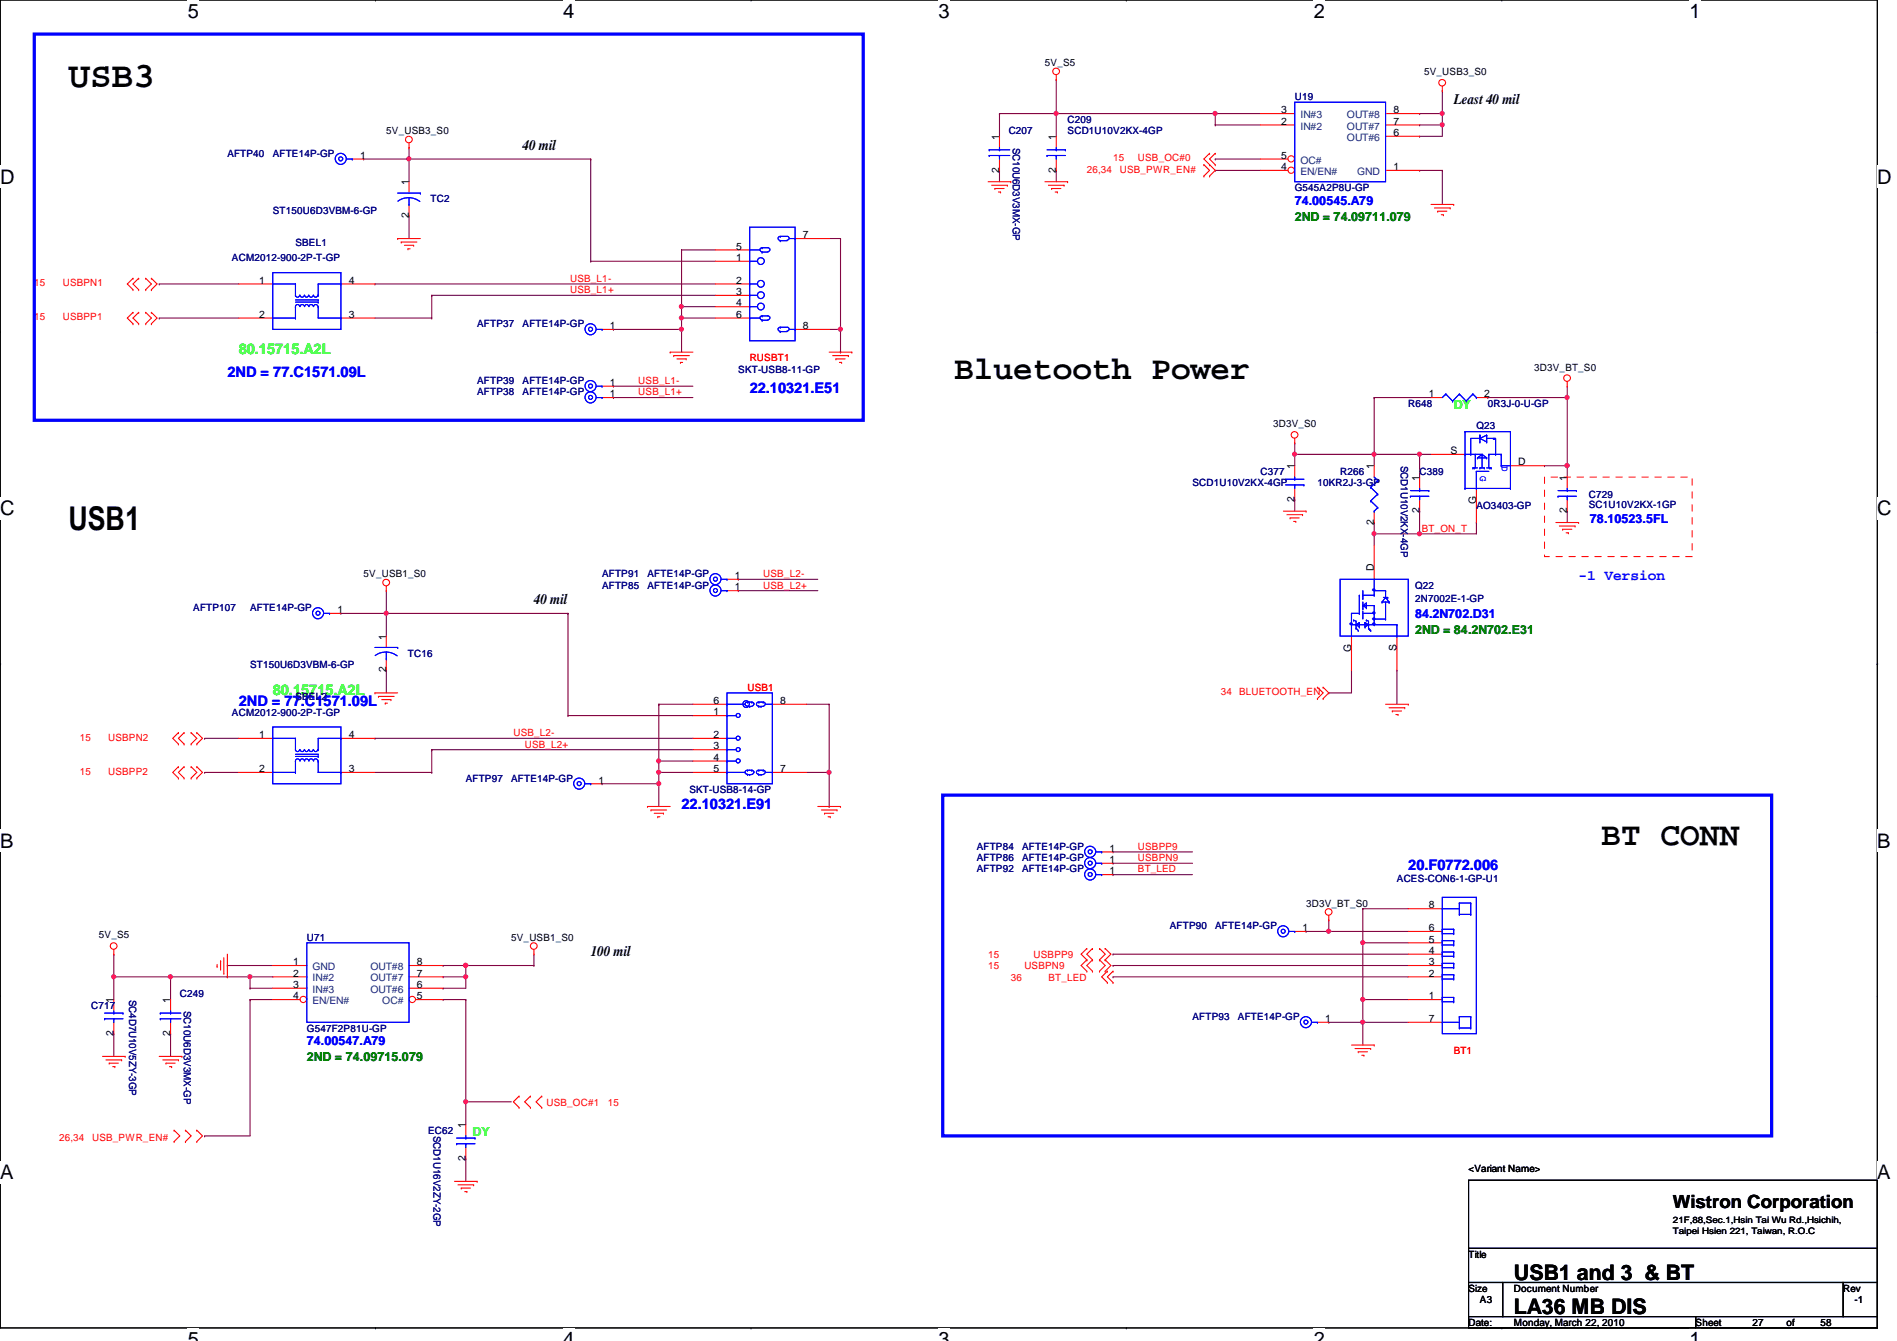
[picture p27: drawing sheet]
<svg xmlns="http://www.w3.org/2000/svg" width="297mm" height="210mm" viewBox="0 0 297 210" stroke-linecap="round" stroke-linejoin="round" font-family="sans-serif">
<defs><g id="words">
<text font-size="5.7" x="10.7" y="13.6">USB3</text>
<g font-size="5.1">
<text x="149.4" y="59.4">Bluetooth Power</text>
<text x="10.7" y="82.9">USB1</text>
<text x="250.7" y="132.3">BT CONN</text>
</g>
<g font-size="3.3">
<text x="237.1" y="200.3">USB1 and 3 &amp; BT</text>
<text x="237.1" y="205.7">LA36 MB DIS</text>
</g>
<g font-size="3.1">
<text x="29.4" y="2.8">5</text>
<text x="88.2" y="2.8">4</text>
<text x="147" y="2.8">3</text>
<text x="205.7" y="2.8">2</text>
<text x="264.5" y="2.8">1</text>
<text x="0" y="28.7">D</text>
<text x="294" y="28.7">D</text>
<text x="0" y="80.7">C</text>
<text x="294" y="80.7">C</text>
<text x="0" y="132.7">B</text>
<text x="294" y="132.7">B</text>
<text x="0" y="184.6">A</text>
<text x="294" y="184.6">A</text>
<text x="29.4" y="210.7">5</text>
<text x="88.2" y="210.7">4</text>
<text x="147" y="210.7">3</text>
<text x="205.7" y="210.7">2</text>
<text x="264.5" y="210.7">1</text>
</g>
<text font-size="2.8" x="262" y="189.1">Wistron Corporation</text>
<g font-size="2.3">
<text x="227.6" y="16.3">Least 40 mil</text>
<text x="81.8" y="23.4">40 mil</text>
<text x="83.6" y="94.5">40 mil</text>
<text x="92.5" y="149.6">100 mil</text>
</g>
<g font-size="2.3" fill="#00f">
<text x="35.6" y="59">2ND = 77.C1571.09L</text>
<text x="117.4" y="61.5">22.10321.E51</text>
<text x="214.5" y="92.5">.</text>
<text x="247.2" y="90.8">-1 Version</text>
<text x="210.9" y="97.9">.</text>
<text x="214.5" y="96.1">.</text>
<text x="214.5" y="97">.</text>
<text x="214.5" y="97.9">.</text>
<text x="37.4" y="110.6">2ND = 77.C1571.09L</text>
<text x="106.7" y="126.6">22.10321.E91</text>
<text x="220.5" y="136.2">20.F0772.006</text>
</g>
<g font-size="2.3" fill="#0f0">
<text x="37.4" y="55.5">80.15715.A2L</text>
<text x="42.7" y="108.8">80.15715.A2L</text>
</g>
<g font-size="1.9" fill="#008000">
<text x="202.7" y="34.5">2ND = 74.09711.079</text>
<text x="221.6" y="99.3">2ND = 84.2N702.E31</text>
<text x="48" y="166.1">2ND = 74.09715.079</text>
</g>
<g font-size="1.9" fill="#00f">
<text x="202.7" y="32">74.00545.A79</text>
<text x="249" y="81.8">78.10523.5FL</text>
<text x="221.6" y="96.8">84.2N702.D31</text>
<text x="48" y="163.6">74.00547.A79</text>
</g>
<g font-size="1.9" fill="#0f0">
<text x="227.6" y="64.1">DY</text>
<text x="74" y="177.8">DY</text>
</g>
<g font-size="1.6">
<text x="163.6" y="10.3">5V_S5</text>
<text x="223" y="11.8">5V_USB3_S0</text>
<text x="200.6" y="17.7">3</text>
<text x="218.2" y="17.7">8</text>
<text x="60.5" y="21">5V_USB3_S0</text>
<text x="156.5" y="21.9" transform="rotate(-90 156.5 21.9)">1</text>
<text x="165.4" y="21.9" transform="rotate(-90 165.4 21.9)">1</text>
<text x="200.6" y="19.5">2</text>
<text x="218.2" y="21.3">6</text>
<text x="218.2" y="19.5">7</text>
<text x="56.4" y="24.8">1</text>
<text x="64" y="29" transform="rotate(-90 64 29)">1</text>
<text x="156.5" y="27" transform="rotate(-90 156.5 27)">2</text>
<text x="165.4" y="27" transform="rotate(-90 165.4 27)">2</text>
<text x="200.6" y="26.6">4</text>
<text x="200.6" y="24.8">5</text>
<text x="218.2" y="26.6">1</text>
<text x="64" y="34.1" transform="rotate(-90 64 34.1)">2</text>
<text x="115.3" y="40.9">1</text>
<text x="115.3" y="39.1">5</text>
<text x="125.7" y="37.3">7</text>
<text x="40.6" y="44.4">1</text>
<text x="54.6" y="44.4">4</text>
<text x="115.3" y="44.4">2</text>
<text x="115.3" y="46.2">3</text>
<text x="115.3" y="48">4</text>
<text x="40.6" y="49.7">2</text>
<text x="54.6" y="49.7">3</text>
<text x="95.5" y="51.5">1</text>
<text x="115.3" y="49.7">6</text>
<text x="125.7" y="51.5">8</text>
<text x="240.2" y="58">3D3V_BT_S0</text>
<text x="95.5" y="60.4">1</text>
<text x="95.5" y="62.2">1</text>
<text x="223.7" y="62.2">1</text>
<text x="232.4" y="62.2">2</text>
<text x="199.3" y="66.9">3D3V_S0</text>
<text x="227.1" y="71.1">S</text>
<text x="202.7" y="73.4" transform="rotate(-90 202.7 73.4)">1</text>
<text x="215.1" y="73.4" transform="rotate(-90 215.1 73.4)">1</text>
<text x="222.2" y="75.2" transform="rotate(-90 222.2 75.2)">1</text>
<text x="237.7" y="72.9">D</text>
<text x="245.4" y="75.2" transform="rotate(-90 245.4 75.2)">1</text>
<text x="202.7" y="78.6" transform="rotate(-90 202.7 78.6)">2</text>
<text x="215.1" y="82.1" transform="rotate(-90 215.1 82.1)">2</text>
<text x="222.2" y="80.3" transform="rotate(-90 222.2 80.3)">2</text>
<text x="231.1" y="79" transform="rotate(-90 231.1 79)">G</text>
<text x="245.4" y="80.3" transform="rotate(-90 245.4 80.3)">2</text>
<text x="215.1" y="89.5" transform="rotate(-90 215.1 89.5)">D</text>
<text x="52.8" y="96">1</text>
<text x="56.9" y="90.3">5V_USB1_S0</text>
<text x="115.1" y="90.6">1</text>
<text x="115.1" y="92.4">1</text>
<text x="60.4" y="100.1" transform="rotate(-90 60.4 100.1)">1</text>
<text x="218.7" y="101.9" transform="rotate(-90 218.7 101.9)">S</text>
<text x="60.4" y="105.2" transform="rotate(-90 60.4 105.2)">2</text>
<text x="211.6" y="102.1" transform="rotate(-90 211.6 102.1)">G</text>
<text x="111.7" y="110.2">6</text>
<text x="111.7" y="112">1</text>
<text x="122.2" y="110.2">8</text>
<text x="40.6" y="115.5">1</text>
<text x="54.6" y="115.5">4</text>
<text x="111.7" y="115.5">2</text>
<text x="111.7" y="117.3">3</text>
<text x="111.7" y="119.1">4</text>
<text x="40.6" y="120.9">2</text>
<text x="54.6" y="120.9">3</text>
<text x="93.7" y="122.6">1</text>
<text x="111.7" y="120.9">5</text>
<text x="122.2" y="120.9">7</text>
<text x="173.7" y="136.9">1</text>
<text x="173.7" y="135.1">1</text>
<text x="173.7" y="133.3">1</text>
<text x="204.5" y="141.9">3D3V_BT_S0</text>
<text x="223.7" y="142.2">8</text>
<text x="15.5" y="146.9">5V_S5</text>
<text x="80" y="147.2">5V_USB1_S0</text>
<text x="204" y="145.8">1</text>
<text x="223.7" y="149.3">4</text>
<text x="223.7" y="147.5">5</text>
<text x="223.7" y="145.8">6</text>
<text x="45.9" y="151.1">1</text>
<text x="45.9" y="152.9">2</text>
<text x="45.9" y="154.6">3</text>
<text x="65.3" y="151.1">8</text>
<text x="65.3" y="152.9">7</text>
<text x="65.3" y="154.6">6</text>
<text x="223.7" y="152.9">2</text>
<text x="223.7" y="151.1">3</text>
<text x="17.8" y="157" transform="rotate(-90 17.8 157)">1</text>
<text x="26.7" y="157" transform="rotate(-90 26.7 157)">1</text>
<text x="45.9" y="156.4">4</text>
<text x="65.3" y="156.4">5</text>
<text x="207.5" y="160">1</text>
<text x="223.7" y="156.4">1</text>
<text x="223.7" y="160">7</text>
<text x="17.8" y="162.1" transform="rotate(-90 17.8 162.1)">2</text>
<text x="26.7" y="162.1" transform="rotate(-90 26.7 162.1)">2</text>
<text x="72.9" y="176.6" transform="rotate(-90 72.9 176.6)">1</text>
<text x="72.9" y="181.7" transform="rotate(-90 72.9 181.7)">2</text>
<text x="230" y="183.5">&lt;Variant Name&gt;</text>
<text x="230" y="196.8">Title</text>
<text x="230" y="202.2">Size</text>
<text x="231.7" y="204">A3</text>
<text x="237.1" y="202.2">Document Number</text>
<text x="288.6" y="202.2">Rev</text>
<text x="290.4" y="204">-1</text>
<text x="230" y="207.5">Date:</text>
<text x="237.1" y="207.5">Monday, March 22, 2010</text>
<text x="265.5" y="207.5">Sheet</text>
<text x="274.4" y="207.5">27</text>
<text x="279.7" y="207.5">of</text>
<text x="285.1" y="207.5">58</text>
</g>
<g font-size="1.6" fill="#000080">
<text x="202.7" y="15.7">U19</text>
<text x="157.9" y="21">C207</text>
<text x="158.6" y="23.1" transform="rotate(90 158.6 23.1)">SC10U6D3V3MX-GP</text>
<text x="167.2" y="19.2">C209</text>
<text x="167.2" y="21">SCD1U10V2KX-4GP</text>
<text x="35.6" y="24.6">AFTP40</text>
<text x="42.7" y="24.6">AFTE14P-GP</text>
<text x="202.7" y="29.9">G545A2P8U-GP</text>
<text x="42.7" y="33.4">ST150U6D3VBM-6-GP</text>
<text x="67.4" y="31.7">TC2</text>
<text x="36.3" y="40.9">ACM2012-900-2P-T-GP</text>
<text x="46.3" y="38.4">SBEL1</text>
<text x="74.7" y="51.2">AFTP37</text>
<text x="81.8" y="51.2">AFTE14P-GP</text>
<text x="115.6" y="58.3">SKT-USB8-11-GP</text>
<text x="74.7" y="60.1">AFTP39</text>
<text x="74.7" y="61.9">AFTP38</text>
<text x="81.8" y="60.1">AFTE14P-GP</text>
<text x="81.8" y="61.9">AFTE14P-GP</text>
<text x="220.5" y="63.7">R648</text>
<text x="233" y="63.7">0R3J-0-U-GP</text>
<text x="231.2" y="67.2">Q23</text>
<text x="186.7" y="76.1">SCD1U10V2KX-4GP</text>
<text x="197.4" y="74.3">C377</text>
<text x="206.3" y="76.1">10KR2J-3-GP</text>
<text x="209.8" y="74.3">R266</text>
<text x="219.4" y="72.9" transform="rotate(90 219.4 72.9)">SCD1U10V2KX-4GP</text>
<text x="222.3" y="74.3">C389</text>
<text x="248.8" y="77.9">C729</text>
<text x="231.2" y="79.7">AO3403-GP</text>
<text x="248.8" y="79.5">SC1U10V2KX-1GP</text>
<text x="30.3" y="95.7">AFTP107</text>
<text x="39.2" y="95.7">AFTE14P-GP</text>
<text x="94.3" y="90.3">AFTP91</text>
<text x="94.3" y="92.1">AFTP85</text>
<text x="101.4" y="90.3">AFTE14P-GP</text>
<text x="101.4" y="92.1">AFTE14P-GP</text>
<text x="221.6" y="92.1">Q22</text>
<text x="221.6" y="94.2">2N7002E-1-GP</text>
<text x="39.2" y="104.6">ST150U6D3VBM-6-GP</text>
<text x="63.9" y="102.8">TC16</text>
<text x="36.3" y="112">ACM2012-900-2P-T-GP</text>
<text x="46.3" y="109.6">SBEL2</text>
<text x="72.9" y="122.3">AFTP97</text>
<text x="80" y="122.3">AFTE14P-GP</text>
<text x="107.9" y="124.1">SKT-USB8-14-GP</text>
<text x="152.9" y="136.6">AFTP92</text>
<text x="152.9" y="134.8">AFTP86</text>
<text x="152.9" y="133">AFTP84</text>
<text x="160.1" y="136.6">AFTE14P-GP</text>
<text x="160.1" y="134.8">AFTE14P-GP</text>
<text x="160.1" y="133">AFTE14P-GP</text>
<text x="218.7" y="138">ACES-CON6-1-GP-U1</text>
<text x="48" y="147.2">U71</text>
<text x="183.2" y="145.5">AFTP90</text>
<text x="190.3" y="145.5">AFTE14P-GP</text>
<text x="14.3" y="157.9">C717</text>
<text x="20.2" y="156.5" transform="rotate(90 20.2 156.5)">SC4D7U10V5ZY-3GP</text>
<text x="28.1" y="156.1">C249</text>
<text x="28.8" y="158.2" transform="rotate(90 28.8 158.2)">SC10U6D3V3MX-GP</text>
<text x="48" y="161.5">G547F2P81U-GP</text>
<text x="186.7" y="159.7">AFTP93</text>
<text x="193.8" y="159.7">AFTE14P-GP</text>
<text x="67.1" y="177.5">EC62</text>
<text x="67.9" y="177.8" transform="rotate(90 67.9 177.8)">SCD1U16V2ZY-2GP</text>
</g>
<g font-size="1.6" fill="#004080">
<text x="203.6" y="20.3">IN#2</text>
<text x="203.6" y="18.5">IN#3</text>
<text x="210.9" y="22.1">OUT#6</text>
<text x="210.9" y="20.3">OUT#7</text>
<text x="210.9" y="18.5">OUT#8</text>
<text x="203.6" y="27.4">EN/EN#</text>
<text x="203.6" y="25.6">OC#</text>
<text x="212.5" y="27.4">GND</text>
<text x="48.9" y="151.8">GND</text>
<text x="48.9" y="153.6">IN#2</text>
<text x="48.9" y="155.4">IN#3</text>
<text x="58" y="151.8">OUT#8</text>
<text x="58" y="153.6">OUT#7</text>
<text x="58" y="155.4">OUT#6</text>
<text x="48.9" y="157.2">EN/EN#</text>
<text x="59.9" y="157.2">OC#</text>
</g>
<g font-size="1.6" fill="#f00">
<text x="170.2" y="27.1">26,34</text>
<text x="174.3" y="25.3">15</text>
<text x="175.3" y="27.1">USB_PWR_EN#</text>
<text x="178.2" y="25.3">USB_OC#0</text>
<text x="5.4" y="44.8">15</text>
<text x="9.8" y="44.8">USBPN1</text>
<text x="89.3" y="45.9">USB_L1+</text>
<text x="89.3" y="44.1">USB_L1-</text>
<text x="5.4" y="50.2">15</text>
<text x="9.8" y="50.2">USBPP1</text>
<text x="117.4" y="56.6">RUSBT1</text>
<text x="99.9" y="60.1">USB_L1-</text>
<text x="99.9" y="61.9">USB_L1+</text>
<text x="222.6" y="83.2">BT_ON_T</text>
<text x="119.5" y="90.3">USB_L2-</text>
<text x="119.5" y="92.1">USB_L2+</text>
<text x="117" y="108.1">USB1</text>
<text x="191.2" y="108.8">34 BLUETOOTH_EN</text>
<text x="12.5" y="116">15</text>
<text x="16.9" y="116">USBPN2</text>
<text x="80.4" y="115.2">USB_L2-</text>
<text x="82.2" y="117">USB_L2+</text>
<text x="12.5" y="121.3">15</text>
<text x="16.9" y="121.3">USBPP2</text>
<text x="178.2" y="133">USBPP9</text>
<text x="178.2" y="134.8">USBPN9</text>
<text x="178.2" y="136.6">BT_LED</text>
<text x="154.7" y="149.9">15</text>
<text x="161.8" y="149.9">USBPP9</text>
<text x="154.7" y="151.7">15</text>
<text x="158.3" y="153.6">36</text>
<text x="160.4" y="151.7">USBPN9</text>
<text x="164.2" y="153.6">BT_LED</text>
<text x="227.6" y="165">BT1</text>
<text x="85.6" y="173.2">USB_OC#1</text>
<text x="95.2" y="173.2">15</text>
<text x="9.3" y="178.5">26,34</text>
<text x="14.4" y="178.5">USB_PWR_EN#</text>
</g>
<g font-size="1.6" fill="#00f">
<text x="231.8" y="74.5" transform="rotate(90 231.8 74.5)">G</text>
<text x="235.2" y="72.9" transform="rotate(90 235.2 72.9)">D</text>
</g>
<g font-size="1.4">
<text x="262" y="191.4">21F,88,Sec.1,Hsin Tai Wu Rd.,Hsichih,</text>
<text x="262" y="193.2">Taipei Hsien 221, Taiwan, R.O.C</text>
</g>
</g></defs>
<path d="M0 0h294v207.9h-294z" fill="none" stroke="#000" stroke-width=".17"/>
<g fill="#fff">
<path d="M29.4 0h1.8v3.5h-1.8z"/>
<path d="M29.4 207.9h1.8v2h-1.8z"/>
</g>
<path d="M58.8 0h.1M58.8 207.9h.1" fill="none" stroke="#000" stroke-width=".17"/>
<g fill="#fff">
<path d="M88.2 0h1.7v3.5h-1.7z"/>
<path d="M88.2 207.9h1.7v2h-1.7z"/>
</g>
<path d="M117.6 0h.1M117.6 207.9h.1" fill="none" stroke="#000" stroke-width=".17"/>
<g fill="#fff">
<path d="M147 0h1.7v3.5h-1.7z"/>
<path d="M147 207.9h1.7v2h-1.7z"/>
</g>
<path d="M176.4 0h.1M176.4 207.9h.1" fill="none" stroke="#000" stroke-width=".17"/>
<g fill="#fff">
<path d="M205.7 0h1.8v3.5h-1.8z"/>
<path d="M205.7 207.9h1.8v2h-1.8z"/>
</g>
<path d="M235.2 0h.1M235.2 207.9h.1" fill="none" stroke="#000" stroke-width=".17"/>
<g fill="#fff">
<path d="M264.5 0h1.8v3.5h-1.8z"/>
<path d="M264.5 207.9h1.8v2h-1.8z"/>
<path d="M0 26h2.3v3.4h-2.3z"/>
<path d="M294 26h2.2v3.4h-2.2z"/>
<path d="M0 77.9h2.3v3.5h-2.3z"/>
<path d="M294 77.9h2.2v3.5h-2.2z"/>
</g>
<path d="M0 51.9h.1M294 51.9h.1" fill="none" stroke="#000" stroke-width=".17"/>
<g fill="#fff">
<path d="M0 129.9h2.1v3.4h-2.1z"/>
<path d="M294 129.9h2v3.4h-2z"/>
</g>
<path d="M0 103.9h.1M294 103.9h.1" fill="none" stroke="#000" stroke-width=".17"/>
<path d="M0 103.9h.1M294 103.9h.1" fill="none" stroke="#000" stroke-width=".16"/>
<g fill="#fff">
<path d="M0 181.8h2.1v3.5h-2.1z"/>
<path d="M294 181.8h2v3.5h-2z"/>
</g>
<path d="M0 155.9h.1M294 155.9h.1" fill="none" stroke="#000" stroke-width=".17"/>
<g fill="none" stroke="#800040" stroke-width=".17">
<path d="M202.7 78.2h.1M202.7 71.1h.1M202.7 71.1v1.8M202.7 78.2v1.8M60.5 96h.1M60.5 96v3.6M88.9 96h.1M88.9 96v16M222.3 83.6h.1M222.3 83.6h8.9M245.4 80h.1M245.4 80v1.8"/>
<path d="M60.5 104.9h.1M60.5 104.9v3.6M88.9 112h.1M88.9 112h19.6"/>
</g>
<circle cx="222.3" cy="83.5" r=".32" fill="#f0f"/>
<circle cx="222.3" cy="83.5" r=".32" fill="none" stroke="#f0f" stroke-width=".17"/>
<path d="M202.7 69.3h.1M202.7 69.3v1.8M215.2 71.1h.1M215.2 62.2h.1M215.2 62.2v10.7M215.2 62.2h8.9M233 62.2h.1M233 62.2h12.4" fill="none" stroke="#800040" stroke-width=".17"/>
<circle cx="245.4" cy="62.2" r=".32" fill="#f0f"/>
<circle cx="245.4" cy="62.2" r=".32" fill="none" stroke="#f0f" stroke-width=".17"/>
<path d="M202.7 71.1h.1M202.7 71.1h12.5M222.3 71.1h.1M222.3 71.1h1.8M241.8 72.9h.1M241.8 72.9h3.6M215.2 83.6h.1M215.2 81.8h.1M215.2 81.8v3.5M231.2 81.8h.1M231.2 81.8v1.8" fill="none" stroke="#800040" stroke-width=".17"/>
<circle cx="215.2" cy="71.1" r=".32" fill="#f0f"/>
<circle cx="215.2" cy="71.1" r=".32" fill="none" stroke="#f0f" stroke-width=".17"/>
<circle cx="202.7" cy="71.1" r=".32" fill="#f0f"/>
<circle cx="202.7" cy="71.1" r=".32" fill="none" stroke="#f0f" stroke-width=".17"/>
<path d="M245.4 62.2h.1M245.4 72.9h.1M245.4 60.5v1.7M245.4 72.9v1.8" fill="none" stroke="#800040" stroke-width=".17"/>
<circle cx="245.4" cy="72.9" r=".32" fill="#f0f"/>
<circle cx="245.4" cy="72.9" r=".32" fill="none" stroke="#f0f" stroke-width=".17"/>
<path d="M222.3 71.1h.1M222.3 71.1v3.6" fill="none" stroke="#800040" stroke-width=".17"/>
<circle cx="222.3" cy="71.1" r=".32" fill="#f0f"/>
<circle cx="222.3" cy="71.1" r=".32" fill="none" stroke="#f0f" stroke-width=".17"/>
<path d="M215.2 71.1h.1M215.2 71.1h7.1M215.2 83.6h.1M222.3 80h.1M222.3 80v3.6h-7.1" fill="none" stroke="#800040" stroke-width=".17"/>
<circle cx="215.2" cy="83.5" r=".32" fill="#f0f"/>
<circle cx="215.2" cy="83.5" r=".32" fill="none" stroke="#f0f" stroke-width=".17"/>
<path d="M103.2 119.1h.1M103.2 119.1v7.1M103.2 119.1h5.3M103.2 122.7h.1M103.2 120.9h.1M103.2 120.9h5.3" fill="none" stroke="#800040" stroke-width=".17"/>
<circle cx="103.1" cy="122.7" r=".32" fill="#f0f"/>
<circle cx="103.1" cy="122.7" r=".32" fill="none" stroke="#f0f" stroke-width=".17"/>
<circle cx="103.1" cy="120.9" r=".32" fill="#f0f"/>
<circle cx="103.1" cy="120.9" r=".32" fill="none" stroke="#f0f" stroke-width=".17"/>
<path d="M103.2 110.2h.1M103.2 110.2v8.9" fill="none" stroke="#800040" stroke-width=".17"/>
<circle cx="103.1" cy="119.1" r=".32" fill="#f0f"/>
<circle cx="103.1" cy="119.1" r=".32" fill="none" stroke="#f0f" stroke-width=".17"/>
<path d="M53.4 96h.1M53.4 96h7.1M103.2 110.2h.1M103.2 110.2h5.3" fill="none" stroke="#800040" stroke-width=".17"/>
<circle cx="60.5" cy="96" r=".32" fill="#f0f"/>
<circle cx="60.5" cy="96" r=".32" fill="none" stroke="#f0f" stroke-width=".17"/>
<g fill="none" stroke="#800040" stroke-width=".17">
<path d="M115.6 90.7h.1M115.6 92.5h.1M115.6 90.7h12.5M115.6 92.5h12.5M208.1 108.5h.1M208.1 108.5h3.5M218.7 104.9h.1M218.7 104.9v5.3M94.3 122.7h.1M94.3 122.7h8.9M174.3 133.3h.1M174.3 135.1h.1"/>
<path d="M174.3 136.9h.1M174.3 133.3h12.4M174.3 135.1h12.4M174.3 136.9h12.4M39.2 154.7h.1M39.2 152.9h.1M39.2 154.7h3.5M39.2 152.9v1.8M69.4 154.7h.1M69.4 151.1h.1M69.4 154.7h3.5M69.4 151.1h3.5"/>
</g>
<circle cx="72.9" cy="151.1" r=".32" fill="#f0f"/>
<circle cx="72.9" cy="151.1" r=".32" fill="none" stroke="#f0f" stroke-width=".17"/>
<path d="M69.4 152.9h.1M69.4 152.9h3.5M72.9 152.9h.1M72.9 151.1h.1M72.9 151.1v3.6" fill="none" stroke="#800040" stroke-width=".17"/>
<circle cx="72.9" cy="152.9" r=".32" fill="#f0f"/>
<circle cx="72.9" cy="152.9" r=".32" fill="none" stroke="#f0f" stroke-width=".17"/>
<path d="M39.2 152.9h.1M39.2 152.9h3.5M32 177.8h.1M32 177.8h7.2M72.9 172.5h.1M72.9 172.5h7.1M72.9 172.5v3.5M72.9 181.4h.1M72.9 181.4v3.5" fill="none" stroke="#800040" stroke-width=".17"/>
<circle cx="72.9" cy="172.4" r=".32" fill="#f0f"/>
<circle cx="72.9" cy="172.4" r=".32" fill="none" stroke="#f0f" stroke-width=".17"/>
<g fill="none" stroke="#800040" stroke-width=".17">
<path d="M17.8 152.9h.1M17.8 149.4h.1M17.8 149.4v7.1M26.7 152.9h.1M26.7 152.9h12.5M39.2 156.5h.1M39.2 156.5v21.3M39.2 156.5h3.5M69.4 156.5h.1M69.4 156.5h3.5M72.9 156.5h.1M72.9 156.5v16"/>
<path d="M17.8 161.8h.1M17.8 161.8v3.6"/>
</g>
<circle cx="39.1" cy="152.9" r=".32" fill="#f0f"/>
<circle cx="39.1" cy="152.9" r=".32" fill="none" stroke="#f0f" stroke-width=".17"/>
<path d="M35.6 151.1h.1M35.6 151.1h7.1M208.1 145.8h.1M208.1 145.8h12.4" fill="none" stroke="#800040" stroke-width=".17"/>
<circle cx="208" cy="145.8" r=".32" fill="#f0f"/>
<circle cx="208" cy="145.8" r=".32" fill="none" stroke="#f0f" stroke-width=".17"/>
<path d="M204.5 145.8h.1M208.1 144h.1M208.1 144v1.8h-3.6M213.4 156.5h.1M213.4 156.5v3.5" fill="none" stroke="#800040" stroke-width=".17"/>
<circle cx="213.4" cy="160" r=".32" fill="#f0f"/>
<circle cx="213.4" cy="160" r=".32" fill="none" stroke="#f0f" stroke-width=".17"/>
<circle cx="213.4" cy="156.4" r=".32" fill="#f0f"/>
<circle cx="213.4" cy="156.4" r=".32" fill="none" stroke="#f0f" stroke-width=".17"/>
<g fill="none" stroke="#800040" stroke-width=".17">
<path d="M126.3 110.2h3.5M129.8 110.2h.1M129.8 110.2v10.7M126.3 120.9h3.5M129.8 120.9h.1M213.4 142.2h.1M213.4 147.6h.1M213.4 156.5h.1M213.4 142.2h7.1M213.4 147.6v8.9M213.4 156.5h7.1M208.1 160h.1"/>
<path d="M208.1 160h12.4M213.4 160h.1M213.4 160v3.6"/>
</g>
<circle cx="129.8" cy="120.9" r=".32" fill="#f0f"/>
<circle cx="129.8" cy="120.9" r=".32" fill="none" stroke="#f0f" stroke-width=".17"/>
<path d="M129.8 126.2h.1M129.8 120.9v5.3M26.7 152.9h.1M26.7 152.9v3.6" fill="none" stroke="#800040" stroke-width=".17"/>
<circle cx="26.7" cy="152.9" r=".32" fill="#f0f"/>
<circle cx="26.7" cy="152.9" r=".32" fill="none" stroke="#f0f" stroke-width=".17"/>
<path d="M17.8 152.9h.1M17.8 152.9h8.9" fill="none" stroke="#800040" stroke-width=".17"/>
<circle cx="17.8" cy="152.9" r=".32" fill="#f0f"/>
<circle cx="17.8" cy="152.9" r=".32" fill="none" stroke="#f0f" stroke-width=".17"/>
<path d="M129.8 37.3h1.8M131.6 37.3h.1M131.6 37.3v14.3M131.6 51.6h.1M26.7 161.8h.1M26.7 161.8v3.6" fill="none" stroke="#800040" stroke-width=".17"/>
<circle cx="131.6" cy="51.5" r=".32" fill="#f0f"/>
<circle cx="131.6" cy="51.5" r=".32" fill="none" stroke="#f0f" stroke-width=".17"/>
<g fill="none" stroke="#800040" stroke-width=".17">
<path d="M64 33.8h.1M64 24.9h.1M64 24.9v3.5M64 33.8v3.5M106.7 39.1h.1M106.7 39.1h5.4M67.6 46.2h.1M67.6 46.2h44.5M96.1 51.6h.1M96.1 51.6h10.6M106.7 48h.1M106.7 49.8h.1"/>
<path d="M106.7 48h5.4M106.7 49.8h5.4M106.7 48v1.8M129.8 51.6h1.8M131.6 51.6h.1M131.6 55.1h.1M131.6 51.6v3.5"/>
</g>
<circle cx="64" cy="24.9" r=".32" fill="#f0f"/>
<circle cx="64" cy="24.9" r=".32" fill="none" stroke="#f0f" stroke-width=".17"/>
<path d="M92.5 24.9h.1M92.5 24.9v16M24.9 44.4h.1M24.9 49.8h.1M24.9 44.4h12.5M24.9 49.8h12.5M58.7 44.4h.1M58.7 44.4h53.4M92.5 40.9h.1M92.5 40.9h19.6M106.7 51.6h.1M106.7 51.6v3.5" fill="none" stroke="#800040" stroke-width=".17"/>
<circle cx="106.7" cy="51.5" r=".32" fill="#f0f"/>
<circle cx="106.7" cy="51.5" r=".32" fill="none" stroke="#f0f" stroke-width=".17"/>
<path d="M106.7 49.8h.1M106.7 49.8v1.8" fill="none" stroke="#800040" stroke-width=".17"/>
<circle cx="106.7" cy="49.8" r=".32" fill="#f0f"/>
<circle cx="106.7" cy="49.8" r=".32" fill="none" stroke="#f0f" stroke-width=".17"/>
<path d="M106.7 39.1h.1M106.7 39.1v8.9" fill="none" stroke="#800040" stroke-width=".17"/>
<circle cx="106.7" cy="48" r=".32" fill="#f0f"/>
<circle cx="106.7" cy="48" r=".32" fill="none" stroke="#f0f" stroke-width=".17"/>
<path d="M56.9 24.9h.1M56.9 24.9h7.1M96.1 60.5h.1M96.1 62.2h.1M96.1 60.5h12.4M96.1 62.2h12.4M32 115.6h.1M32 115.6h5.4M32 120.9h.1M32 120.9h5.4M213.4 147.6h.1M213.4 147.6h7.1" fill="none" stroke="#800040" stroke-width=".17"/>
<circle cx="213.4" cy="147.5" r=".32" fill="#f0f"/>
<circle cx="213.4" cy="147.5" r=".32" fill="none" stroke="#f0f" stroke-width=".17"/>
<g fill="none" stroke="#800040" stroke-width=".17">
<path d="M64 23.1h.1M64 23.1v1.8h28.5M92.5 24.9h.1M58.7 49.8h8.9M67.6 49.8h.1M67.6 46.2h.1M67.6 46.2v3.6M60.5 92.5h.1M60.5 92.5v3.5h28.4M88.9 96h.1M58.7 115.6h.1M58.7 115.6h49.8"/>
<path d="M67.6 117.3h.1M67.6 117.3h40.9M67.6 117.3v3.6M58.7 120.9h8.9M67.6 120.9h.1M72.9 151.1h.1M72.9 151.1h10.7M83.6 151.1h.1M83.6 149.4v1.7M174.3 152.9h.1M174.3 149.4h.1M174.3 151.1h.1"/>
<path d="M174.3 152.9h46.2M174.3 149.4h46.2M174.3 151.1h46.2M213.4 142.2h.1M213.4 142.2v5.4"/>
</g>
<circle cx="72.9" cy="151.1" r=".32" fill="#f0f"/>
<circle cx="72.9" cy="151.1" r=".32" fill="none" stroke="#f0f" stroke-width=".17"/>
<path d="M245.4 72.9h.1M245.4 62.2v10.7M211.6 104.9h.1M211.6 104.9v3.6" fill="none" stroke="#800040" stroke-width=".17"/>
<circle cx="245.4" cy="72.9" r=".32" fill="#f0f"/>
<circle cx="245.4" cy="72.9" r=".32" fill="none" stroke="#f0f" stroke-width=".17"/>
<path d="M222.3 17.8h.1M222.3 17.8h3.5M225.8 17.8h.1M225.8 14.2h.1M225.8 14.2v5.4M190.3 26.7h.1M190.3 24.9h.1M190.3 26.7h7.1M190.3 24.9h7.1M222.3 21.3h.1M222.3 21.3h3.5" fill="none" stroke="#800040" stroke-width=".17"/>
<circle cx="225.8" cy="17.8" r=".32" fill="#f0f"/>
<circle cx="225.8" cy="17.8" r=".32" fill="none" stroke="#f0f" stroke-width=".17"/>
<path d="M222.3 19.6h.1M222.3 19.6h3.5M225.8 19.6h.1M225.8 19.6v1.7" fill="none" stroke="#800040" stroke-width=".17"/>
<circle cx="225.8" cy="19.5" r=".32" fill="#f0f"/>
<circle cx="225.8" cy="19.5" r=".32" fill="none" stroke="#f0f" stroke-width=".17"/>
<path d="M156.5 17.8h.1M156.5 17.8h8.9M156.5 17.8v3.5M165.4 12.4h.1M165.4 17.8h.1M165.4 12.4v8.9M190.3 19.6h.1M190.3 17.8h.1M190.3 17.8h7.1M190.3 19.6h7.1M190.3 17.8v1.8" fill="none" stroke="#800040" stroke-width=".17"/>
<circle cx="190.3" cy="17.8" r=".32" fill="#f0f"/>
<circle cx="190.3" cy="17.8" r=".32" fill="none" stroke="#f0f" stroke-width=".17"/>
<path d="M165.4 17.8h.1M165.4 17.8h24.9" fill="none" stroke="#800040" stroke-width=".17"/>
<circle cx="165.4" cy="17.8" r=".32" fill="#f0f"/>
<circle cx="165.4" cy="17.8" r=".32" fill="none" stroke="#f0f" stroke-width=".17"/>
<path d="M156.5 26.7h.1M156.5 26.7v1.7M165.4 26.7h.1M165.4 26.7v1.7M222.3 26.7h.1M222.3 26.7h3.5M225.8 26.7h.1M225.8 26.7v5.3" fill="none" stroke="#800040" stroke-width=".17"/>
<g fill="none" stroke="#f00" stroke-width=".17">
<path d="M165.4 12.4h.1M165.4 11.7v.7M225.8 14.2h.1M225.8 13.5v.7M55.2 24.9h1.7M62.3 37.3h.1M62.3 37.3h3.5M62.8 37.9h.1M62.8 37.9h2.5M63.3 38.4h1.5M63.9 38.9h.1M63.9 38.9h.3"/>
<path d="M64 23.1h.1M64 22.4v.7M64 28.4v1.8M64 32v1.8M64.8 38.4h.1M154.7 28.4h3.6M155.3 29h2.4M155.8 29.5h.1M155.8 29.5h1.4M156.3 30.1h.4M156.5 21.3v1.8M156.5 24.9v1.8"/>
<path d="M156.7 30.1h.1M157.7 29h.1M158.3 28.4h.1M163.6 28.4h3.6M164.2 29h2.4M164.7 29.5h.1M164.7 29.5h1.4M165.2 30.1h.4M165.6 30.1h.1M166.6 29h.1M167.2 28.4h.1M188.5 25.8h.1"/>
<path d="M188.5 27.6h.1M188.5 25.8l.9 .9-.9 .9M189.4 27.6h.1M189.4 25.8h.1M189.4 24h.1M189.4 24l-.9 .9 1.8 1.8-.9 .9M190.3 25.8h.1M190.3 24h.1M190.3 24l-.9 .9 .9 .9M224.1 32h3.5M224.6 32.6h2.5M225.1 33.1h.1"/>
<path d="M225.1 33.1h1.5M225.7 33.6h.3M226 33.6h.1M227.1 32.6h.1M227.6 32h.1M20.8 48.9h.1M20.8 50.7h.1M20.8 43.6h.1M20.8 45.3h.1M20.8 48.9l-.9 .9 .9 .9M20.8 43.6l-.9 .8 .9 .9M21.7 50.7h.1"/>
<path d="M21.7 48.9h.1M21.7 45.3h.1M21.7 43.6h.1M21.7 48.9l-.9 .9 .9 .9M21.7 43.6l-.9 .8 .9 .9M22.8 48.9h.1M22.8 50.7h.1M22.8 43.6h.1M22.8 45.3h.1M22.8 48.9l.9 .9-.9 .9M22.8 43.6l.9 .8-.9 .9M23.7 48.9h.1"/>
<path d="M23.7 50.7h.1M23.7 43.6h.1M23.7 45.3h.1M23.7 48.9l.9 .9-.9 .9M23.7 43.6l.9 .8-.9 .9M94.3 51.6h1.8M104.9 55.1h.1M104.9 55.1h3.6M105.5 55.7h.1M105.5 55.7h2.4M106 56.2h1.4M106.5 56.7h.1"/>
<path d="M106.5 56.7h.4M107.4 56.2h.1M129.8 55.1h3.6M130.4 55.7h2.4M130.9 56.2h.1M130.9 56.2h1.4M131.4 56.7h.4M131.8 56.7h.1M132.8 55.7h.1M133.4 55.1h.1M245.4 59.7v.8M202.7 69.3h.1"/>
<path d="M202.7 68.6v.7M202.7 72.9v1.8M202.7 76.5v1.7M215.2 72.9v1.8M222.3 74.7v1.8M222.3 78.2v1.8M224.1 71.1h5.3M231.2 76.5v5.3M236.5 72.9h5.3M245.4 60.5h.1M60.5 92.5h.1M60.5 91.7v.8"/>
<path d="M113.8 90.7h1.8M113.8 92.5h1.8M201 80h3.5M201.5 80.6h2.5M202 81.1h.1M202 81.1h1.5M202.6 81.6h.3M202.9 81.6h.1M204 80.6h.1M204.5 80h.1M215.2 80v1.8M243.6 81.8h3.6"/>
<path d="M244.2 82.3h2.4M244.7 82.8h.1M244.7 82.8h1.4M245.2 83.4h.4M245.6 83.4h.1M246.6 82.3h.1M247.2 81.8h.1M27.9 114.7h.1M27.9 116.5h.1M27.9 114.7l-.9 .9 .9 .9M28.8 116.5h.1M28.8 114.7h.1"/>
<path d="M28.8 114.7l-.9 .9 .9 .9M29.9 114.7h.1M29.9 116.5h.1M29.9 114.7l.9 .9-.9 .9M30.8 114.7h.1M30.8 116.5h.1M30.8 114.7l.9 .9-.9 .9M58.7 108.5h.1M58.7 108.5h3.6M59.3 109h.1M59.3 109h2.4M59.8 109.5h1.4"/>
<path d="M60.3 110.1h.1M60.3 110.1h.4M61.2 109.5h.1M206.3 109.3h.1M206.3 107.6h.1M206.3 107.6l.9 .9-.9 .8M207.2 107.6h.1M207.2 109.3h.1M207.2 107.6l.9 .9-.9 .8M217 110.2h3.5M217.5 110.8h2.5M218 111.3h.1"/>
<path d="M218 111.3h1.5M218.6 111.8h.3M218.9 111.8h.1M220 110.8h.1M220.5 110.2h.1M27.9 120h.1M27.9 121.8h.1M27.9 120l-.9 .9 .9 .9M28.8 121.8h.1M28.8 120h.1M28.8 120l-.9 .9 .9 .9M29.9 120h.1"/>
<path d="M29.9 121.8h.1M29.9 120l.9 .9-.9 .9M30.8 120h.1M30.8 121.8h.1M30.8 120l.9 .9-.9 .9M101.4 126.2h.1M101.4 126.2h3.5M101.9 126.8h.1M101.9 126.8h2.5M102.4 127.3h1.5M103 127.8h.1M103 127.8h.3"/>
<path d="M103.9 127.3h.1M128.1 126.2h3.5M128.6 126.8h2.5M129.1 127.3h.1M129.1 127.3h1.5M129.7 127.8h.3M130 127.8h.1M131.1 126.8h.1M131.6 126.2h.1M17.8 149.4h.1M17.8 148.6v.8M26.7 156.5v1.7"/>
<path d="M34 151.3h.1M34 151v.3M34.5 150.4h.1M34.5 150.4v1.4M35 152.4h.1M35 149.9v2.5M35.6 152.9h.1M35.6 149.4v3.5M42.7 152.9h5.3M42.7 151.1h5.3M42.7 154.7h5.3M83.6 149.4h.1"/>
<path d="M83.6 148.6v.8M170.2 150.2h.1M170.2 148.5h.1M170.2 152h.1M170.2 148.5l-.9 .9 .9 .8M170.2 150.2l-.9 .9 .9 .9M171.1 148.5h.1M171.1 150.2h.1M171.1 152h.1M171.1 148.5l-.9 .9 .9 .8M171.1 150.2l-.9 .9 .9 .9M172.2 150.2h.1"/>
<path d="M172.2 148.5h.1M172.2 152h.1M172.2 148.5l.9 .9-.9 .8M172.2 150.2l.9 .9-.9 .9M173.1 150.2h.1M173.1 148.5h.1M173.1 152h.1M173.1 148.5l.8 .9-.8 .8M173.1 150.2l.8 .9-.8 .9M173.4 152h.1M173.4 153.8h.1M173.4 152l-.9 .9 .9 .9"/>
<path d="M174.3 152h.1M174.3 153.8h.1M174.3 152l-.9 .9 .9 .9M208.1 144h.1M208.1 143.3v.7M220.5 156.5h5.3M220.5 152.9h5.3M220.5 151.1h5.3M220.5 149.4h5.3M220.5 147.6h5.3M220.5 145.8h5.3M220.5 142.2h5.3"/>
<path d="M16 165.4h3.6M16.6 165.9h2.4M17.1 166.4h.1M17.1 166.4h1.4M17.6 167h.4M18 167h.1M19 165.9h.1M19.6 165.4h.1M24.9 165.4h3.6M25.5 165.9h2.4M26 166.4h.1M26 166.4h1.4"/>
<path d="M26.5 167h.4M26.7 160v1.8M26.9 167h.1M27.3 178.7h.1M27.3 176.9h.1M27.3 176.9l.8 .9-.8 .9M27.9 165.9h.1M28.5 165.4h.1M29 176.9h.1M29 178.7h.1M29 176.9l.9 .9-.9 .9M30.8 178.7h.1"/>
<path d="M30.8 176.9h.1M30.8 176.9l.9 .9-.9 .9M72.9 176v1.8M72.9 179.6v1.8M81.3 173.4h.1M81.3 171.6h.1M81.3 171.6l-.9 .9 .9 .9M83.1 171.6h.1M83.1 173.4h.1M83.1 171.6l-.9 .9 .9 .9M84.8 173.4h.1M84.8 171.6h.1"/>
<path d="M84.8 171.6l-.9 .9 .9 .9M211.6 163.6h3.6M212.2 164.1h2.4M212.7 164.6h.1M212.7 164.6h1.4M213.2 165.2h.4M213.6 165.2h.1M214.6 164.1h.1M215.2 163.6h.1M220.5 160h5.3M71.2 184.9h3.5M71.7 185.5h2.5"/>
<path d="M72.2 186h.1M72.2 186h1.5M72.8 186.5h.3M73.1 186.5h.1M74.2 185.5h.1M74.7 184.9h.1"/>
<circle cx="165.4" cy="11.2" r=".52"/>
<circle cx="225.8" cy="12.9" r=".52"/>
<circle cx="64" cy="21.8" r=".52"/>
<circle cx="245.4" cy="59.2" r=".52"/>
<circle cx="202.7" cy="68.1" r=".52"/>
<circle cx="60.5" cy="91.2" r=".52"/>
<circle cx="17.8" cy="148.1" r=".52"/>
<circle cx="83.6" cy="148.1" r=".52"/>
<circle cx="208" cy="142.7" r=".52"/>
</g>
<path d="M230 184.7h64v10.7h-64zM230 195.4h64v5.3h-64zM230 200.7h5.3v5.4h-5.3zM230 206.1h35.5v1.8h-35.5zM235.3 200.7h53.3v5.4h-53.3zM265.5 206.1h28.5v1.8h-28.5zM288.6 200.7h5.4v5.4h-5.4z" fill="none" stroke="#000" stroke-width=".17"/>
<path d="M5.4 5.3h129.8v60.5h-129.8zM147.6 124.5h129.8v53.3h-129.8z" fill="none" stroke="#00f" stroke-width=".51"/>
<path d="M241.8 74.7h23.2v12.4h-23.2z" fill="none" stroke="#f00" stroke-width=".16" stroke-dasharray="1 1 1 1 1 1 1 1"/>
<g fill="none" stroke="#00f" stroke-width=".17">
<path d="M54.3 24.9h.9M55.2 24.9h.1M62.3 30.2h3.5M64 32h.1M64 30.9l.8 .1 .9 .5M64 30.9l-1.1 .2-.6 .4M64 30.9v1.1M65.8 30.2h.1M154.9 24.3h.1M154.9 23.5h.1M154.9 24.3h3.2M154.9 23.5h3.2"/>
<path d="M156.5 23.5h.1M156.5 24.3h.1M156.5 23.1v.4M156.5 24.3v.6M93.4 51.6h.9M94.3 51.6h.1M201.3 75h.1M201.3 75h2.9M201.3 75.9h2.9M202.7 75h.1M202.7 75.9h.1M202.7 74.7v.3"/>
<path d="M202.7 75.9v.6M204.2 75.9h.1M214.6 76.3h.1M214.6 78.4h.1M214.6 76.3l1.1 1M214.6 78.4l1.1 1.1M215.2 74.7l.5 .5M215.7 75.2h.1M215.7 77.3h.1M215.7 79.5h.1M215.7 75.2l-1.1 1.1M215.7 77.3l-1.1 1.1"/>
<path d="M215.7 79.5l-.5 .5M220.8 77.7h.1M220.8 76.8h2.9M220.8 77.7h2.9M222.3 76.8h.1M222.3 77.7h.1M222.3 76.5v.3M222.3 77.7v.5M223.7 76.8h.1M229.4 76.5h.1M229.4 71.1h.1M229.4 67.6h.1"/>
<path d="M229.4 76.5h7.1M229.4 71.1h2.7M229.4 67.6v8.9M229.4 67.6h7.1M230.3 71.1h.1M230.6 73.2h.1M230.6 73.2h.7M230.8 73.2h.1M231 71.1h.1M231 71.1v2.1M231.2 73.8h.1M231.2 76.5h.1"/>
<path d="M231.2 73.8h1.9M231.2 73.8v2.7M231.3 71.7h.1M231.3 71.7h1.5M231.7 73.2h.1M231.7 68.6h.1M231.7 68.1h.1M231.7 69.2h.1M231.7 73.2h.7M231.7 68.6h-1.4v2.5M231.7 68.1v1.1M231.7 68.6l1.1 .6"/>
<path d="M232.1 71.1h.1M232.1 71.1v2.1M232.1 71.1l.7 .6M232.1 71.1l-.8 .6M232.4 73.2h.1M232.8 68.1h.1M232.8 69.2h.1M232.8 71.7h.1M232.8 73.2h.7M232.8 68.6h1.4v2.5M232.8 68.1l-1.1 .5M232.8 68.1v1.1"/>
<path d="M233.1 71.1h.1M233.1 71.1h2M233.1 71.1v2.1M233.3 73.2h.1M233.5 73.2h.1M233.8 68.6h.1M234 68.6h.1M234.2 71.1h.1M235.1 71.1h.1M235.1 72.9h.1M235.1 71.1v1.8M235.1 72.9h1.4"/>
<path d="M236.5 72.9h.1M236.5 67.6h.1M236.5 76.5h.1M236.5 67.6v8.9M112.9 90.7h.9M112.9 92.5h.9M113.8 90.7h.1M113.8 92.5h.1M215.2 80h.1M25.1 159.5h.1M25.1 158.6h.1M25.1 159.5h3.2"/>
<path d="M25.1 158.6h3.2M26.7 158.6h.1M26.7 159.5h.1M26.7 158.2v.4M26.7 159.5v.5M225.8 140.5h5.4v21.3h-5.4zM225.8 156.8h.1M225.8 156.1h.1M225.8 153.2h.1M225.8 152.6h.1M225.8 151.5h.1M225.8 150.8h.1"/>
<path d="M225.8 149.7h.1M225.8 149h.1M225.8 142.2h.1M225.8 147.9h.1M225.8 147.2h.1M225.8 146.1h.1M225.8 145.5h.1M225.8 156.8h1.8M225.8 145.5v.6M225.8 147.2v.7M225.8 149v.7M225.8 150.8v.7"/>
<path d="M225.8 152.6v.6M225.8 156.1v.7M225.8 156.1h1.8M225.8 153.2h1.8M225.8 152.6h1.8M225.8 151.5h1.8M225.8 150.8h1.8M225.8 149.7h1.8M225.8 149h1.8M225.8 142.2h2.7M225.8 147.9h1.8M225.8 147.2h1.8"/>
<path d="M225.8 146.1h1.8M225.8 145.5h1.8M227.6 156.1h.1M227.6 156.8h.1M227.6 152.6h.1M227.6 153.2h.1M227.6 150.8h.1M227.6 151.5h.1M227.6 149h.1M227.6 149.7h.1M227.6 147.2h.1M227.6 147.9h.1"/>
<path d="M227.6 145.5h.1M227.6 146.1h.1M227.6 145.5v.6M227.6 147.2v.7M227.6 149v.7M227.6 150.8v.7M227.6 152.6v.6M227.6 156.1v.7M228.5 159.1h.1M228.5 143.1h.1M228.5 141.4h.1M228.5 141.4v1.7"/>
<path d="M228.5 159.1v1.8M228.5 159.1h1.8M228.5 143.1h1.8M228.5 141.4h1.8M230.3 159.1h.1M230.3 141.4h.1M230.3 143.1h.1M230.3 141.4v1.7M230.3 159.1v1.8M71.5 179h.1M71.5 178.1h2.9M71.5 179h2.9"/>
<path d="M72.9 178.1h.1M72.9 179h.1M72.9 177.8v.3M72.9 179v.6M74.4 178.1h.1M225.8 160h.1M225.8 160h2.7M228.5 160.9h.1M228.5 160.9h1.8M230.3 160.9h.1"/>
<circle cx="53.4" cy="24.9" r=".32"/>
<circle cx="53.4" cy="24.9" r=".87"/>
<circle cx="92.5" cy="51.5" r=".32"/>
<circle cx="92.5" cy="51.5" r=".87"/>
<circle cx="112" cy="92.4" r=".32"/>
<circle cx="112" cy="90.7" r=".32"/>
<circle cx="112" cy="92.4" r=".87"/>
<circle cx="112" cy="90.6" r=".87"/>
</g>
<circle cx="47.5" cy="156.4" r=".5" fill="#fff"/>
<g fill="none" stroke="#f00" stroke-width=".17">
<path d="M42.7 156.5h4.3M64 151.1h5.4M64 152.9h5.4M64 154.7h5.4"/>
<circle cx="47.5" cy="156.4" r=".5"/>
</g>
<circle cx="64.6" cy="156.4" r=".5" fill="#fff"/>
<g fill="none" stroke="#f00" stroke-width=".17">
<path d="M197.4 19.6h5.3M197.4 17.8h5.3M165.4 21.3v1.8M165.4 24.9v1.8M217 26.7h5.3M94.3 60.5h1.8M94.3 62.2h1.8M245.4 74.7v1.8M245.4 78.2v1.8M51.6 96h1.8M60.5 99.6v1.7M211.6 99.6v5.3"/>
<path d="M215.2 85.3v5.4M218.7 99.6v5.3M60.5 103.1v1.8M108.5 110.2h5.3M108.5 112h5.3M108.5 115.6h5.3M108.5 117.3h5.3M108.5 119.1h5.3M120.9 110.2h5.4M92.5 122.7h1.8M108.5 120.9h5.3M120.9 120.9h5.4"/>
<path d="M172.5 136.9h1.8M17.8 156.5v1.7M65.1 156.5h4.3M202.7 145.8h1.8M17.8 160v1.8"/>
<circle cx="64.6" cy="156.4" r=".5"/>
</g>
<g fill="none" stroke="#00f" stroke-width=".17">
<path d="M164 24.3h.1M164 23.5h2.8M164 24.3h2.8M165.4 23.5h.1M165.4 24.3h.1M165.4 23.1v.4M165.4 24.3v.6M166.8 23.5h.1M93.4 60.5h.9M93.4 62.2h.9M94.3 60.5h.1M94.3 62.2h.1"/>
<path d="M244 77.7h.1M244 76.8h2.8M244 77.7h2.8M245.4 76.8h.1M245.4 77.7h.1M245.4 76.5v.3M245.4 77.7v.5M246.8 76.8h.1M50.7 96h.9M51.6 96h.1M209.8 90.7h10.7v8.9h-10.7zM211.6 96h.1"/>
<path d="M211.6 96h1.2M211.6 97.8h7.1M211.6 96v3.6M212 97.1h.1M212 97.1l.3 .1v1.1M212.3 98.3h.1M212.3 97.8h.1M212.3 97.8l.5 .3M212.3 98.3l.4 .4M212.7 98.7h.1M212.8 97.5h.1M212.8 98.1h.1"/>
<path d="M212.8 96h.1M212.8 93.2h.1M212.8 97.5l-.5 .3M212.8 93.2v2.8M212.8 97.5v.6M213.4 94.8h.1M213.4 93.2h.1M213.4 93.7h.1M213.4 95.3h.1M213.4 96.7h.1M213.4 96h1.8M213.4 94.8h1.8v3"/>
<path d="M213.4 93.2h1.8M213.4 92.5v1.2M213.4 94.2v1.1M213.4 95.7v1M213.4 94.8l.5 .3M213.7 97.5h.1M213.7 98.1h.1M213.7 97.5l.6 .3M213.7 97.5v.6M213.9 94.4h.1M213.9 95.1h.1M213.9 97.1h.1"/>
<path d="M213.9 97.1l.4 .1v1.1M213.9 94.4l-.5 .4M213.9 94.4v.7M214.3 98.3h.1M214.3 97.8h.1M214.3 97.8l-.6 .3M214.3 98.3l.3 .4M214.5 98.5h.1M214.6 98.7h.1M215.2 93.2h.1M215.2 97.8h.1M215.2 96h.1"/>
<path d="M215.2 96.9h.1M215.2 90.7v2.5M215.2 92.5h1.8M215.2 96.9h1.8M216.4 94.2h.1M216.4 94.2h1.1M216.6 93.5h.7M217 92.5h.1M217 93.5h.1M217 96.9h.1M217 92.5v1M217 94.2v2.7"/>
<path d="M217 93.5l-.6 .7M217 93.5l.5 .7M217.3 93.5h.1M217.5 94.2h.1M218.7 97.8h.1M218.7 99.6h.1M218.7 97.8v1.8M58.7 101.3h3.6M60.5 103.1h.1M60.5 102.1l.7 .1 1 .5M60.5 102.1l-1.1 .2-.6 .3M60.5 102.1v1"/>
<path d="M62.3 101.3h.1M113.8 108.5h7.1v14.2h-7.1zM113.8 112h.1M113.8 115.6h.1M113.8 117.3h.1M113.8 119.1h.1M113.8 110.2h.1M113.8 112h1.5M113.8 115.6h1.5M113.8 117.3h1.5M113.8 119.1h1.5M113.8 110.2h2.9"/>
<path d="M116.7 110.2l.1 .3h.2M117 109.9h.1M117 110.6h.1M117 109.9h-.2l-.1 .3M117 109.9h.7M117 110.6h.7M117.4 110.6h.1M117.7 109.9l.3 .1a.35 .35 0 0 1-.3 .5M117.7 109.9h.1M118.8 109.9h.1M118.8 109.9a.32 .32 0 0 0-.3 .2 .32 .32 0 0 0 .1 .4h.2M118.8 110.6h.1"/>
<path d="M118.8 109.9h.7M118.8 110.6h.7M119.2 110.6h.1M119.5 109.9l.3 .1a.35 .35 0 0 1-.3 .5M119.5 109.9h.1M119.9 110.2h1M120.9 110.2h.1M91.6 122.7h.9M92.5 122.7h.1M113.8 120.9h.1M113.8 120.9h2.9M116.7 120.9l.1 .3h.2"/>
<path d="M117 120.6h.1M117 121.2h.1M117 120.6h-.2l-.1 .3M117 121.2h.7M117 120.6h.7M117.4 121.2h.1M117.7 120.6l.3 .1a.35 .35 0 0 1-.3 .5M117.7 120.6h.1M118.8 121.2h.1M118.8 120.6a.32 .32 0 0 0-.3 .2 .32 .32 0 0 0 .1 .4h.2M118.8 120.6h.1M118.8 121.2h.7"/>
<path d="M118.8 120.6h.7M119.2 121.2h.1M119.5 120.6h.1M119.5 120.6l.3 .1a.35 .35 0 0 1-.3 .5M119.9 120.9h1M120.9 120.9h.1M171.6 136.9h.9M172.5 136.9h.1M16.4 159.5h.1M16.4 158.6h2.9M16.4 159.5h2.9M17.8 158.6h.1"/>
<path d="M17.8 159.5h.1M17.8 158.2v.4M17.8 159.5v.5M19.3 158.6h.1M48 147.6h16v12.4h-16zM201.8 145.8h.9M202.7 145.8h.1"/>
<circle cx="92.5" cy="62.2" r=".32"/>
<circle cx="92.5" cy="60.4" r=".32"/>
<circle cx="92.5" cy="62.2" r=".87"/>
<circle cx="92.5" cy="60.4" r=".87"/>
<circle cx="49.8" cy="96" r=".32"/>
<circle cx="49.8" cy="96" r=".87"/>
<circle cx="115.6" cy="112" r=".32"/>
<circle cx="115.6" cy="115.5" r=".32"/>
<circle cx="115.6" cy="119.1" r=".32"/>
<circle cx="115.6" cy="117.3" r=".32"/>
<circle cx="116.8" cy="110.2" r=".52"/>
<circle cx="90.7" cy="122.7" r=".32"/>
<circle cx="90.7" cy="122.7" r=".87"/>
<circle cx="170.7" cy="136.9" r=".32"/>
<circle cx="170.7" cy="136.9" r=".87"/>
<circle cx="200.9" cy="145.8" r=".32"/>
<circle cx="200.9" cy="145.8" r=".87"/>
</g>
<circle cx="202.2" cy="26.6" r=".5" fill="#fff"/>
<g fill="none" stroke="#f00" stroke-width=".17">
<path d="M197.4 26.7h4.3"/>
<circle cx="202.2" cy="26.6" r=".5"/>
</g>
<circle cx="202.2" cy="24.9" r=".5" fill="#fff"/>
<g fill="none" stroke="#f00" stroke-width=".17">
<path d="M217 19.6h5.3M217 17.8h5.3M112.1 39.1h5.3M124.5 37.3h5.3M197.4 24.9h4.3M217 21.3h5.3M37.4 44.4h5.3M37.4 49.8h5.3M53.4 44.4h5.3M53.4 49.8h5.3M112.1 44.4h5.3M112.1 49.8h5.3"/>
<path d="M112.1 40.9h5.3M112.1 46.2h5.3M112.1 48h5.3M124.5 51.6h5.3M224.1 62.2h1.7M231.2 62.2h1.8M37.4 115.6h5.3M53.4 115.6h5.3M37.4 120.9h5.3M53.4 120.9h5.3M172.5 135.1h1.8M172.5 133.3h1.8"/>
<path d="M206.3 160h1.8"/>
<circle cx="202.2" cy="24.9" r=".5"/>
</g>
<g fill="none" stroke="#00f" stroke-width=".17">
<path d="M202.7 16h14.3v12.4h-14.3zM117.4 35.6h7.1v17.7h-7.1zM117.4 39.1h.1M117.4 39.1h1.6M119.3 38.8h.9a.32 .32 0 0 1 .4 .3 .32 .32 0 0 1-.4 .3M119.3 38.8h-.1a.32 .32 0 0 0 0 .6h.1M119.3 38.8h.1M119.3 39.5h.1M119.3 39.5h.9M122.2 37h-.2a.32 .32 0 0 0 0 .6h.2M122.2 37.7h.1M122.2 37h.1"/>
<path d="M122.2 37h1.1a.3 .3 0 0 1 .3 .3 .3 .3 0 0 1-.4 .3M122.2 37.7h1.1M123.6 37.3h.9M124.5 37.3h.1M42.7 42.7h10.7v8.9h-10.7zM42.7 49.8h3.6M42.7 44.4h3.6M46.3 49.8h.1M46.3 48h.1M46.3 44.4h.1M46.3 46.2h.1M46.3 44.4v1.8"/>
<path d="M46.3 48v1.8M46.3 46.9h3.5M46.3 47.3h3.5M46.9 46.2a.34 .34 0 0 1-.3 .3 .34 .34 0 0 1-.3-.3M46.9 48a.34 .34 0 0 0-.3-.3 .34 .34 0 0 0-.3 .3M47.7 46.2a.34 .34 0 0 1-.4 .3 .34 .34 0 0 1-.3-.3M47.7 48a.34 .34 0 0 0-.4-.3 .34 .34 0 0 0-.3 .3M48.3 46.2a.32 .32 0 0 1-.3 .3 .32 .32 0 0 1-.3-.3M48.3 48a.32 .32 0 0 0-.3-.3 .32 .32 0 0 0-.3 .3M49.1 46.2a.34 .34 0 0 1-.4 .3 .34 .34 0 0 1-.3-.3M49.1 48a.34 .34 0 0 0-.4-.3 .34 .34 0 0 0-.3 .3M49.8 46.2a.34 .34 0 0 1-.3 .3 .34 .34 0 0 1-.4-.3"/>
<path d="M49.8 48a.34 .34 0 0 0-.4-.3 .34 .34 0 0 0-.3 .3M49.8 48h.1M49.8 46.9h.1M49.8 47.3h.1M49.8 46.2h.1M49.8 48v1.8h3.6M53.4 49.8h.1M53.4 44.4h.1M53.4 44.4h-3.6v1.8M117.4 48h.1M117.4 40.9h.1M117.4 44.4h.1"/>
<path d="M117.4 46.2h.1M117.4 49.8h.1M117.4 49.8h1.6M117.4 44.4h1.2M117.4 48h1.2M117.4 40.9h1.2M117.4 46.2h1.2M119.3 49.4l-.1 .1a.32 .32 0 0 0 0 .5l.1 .1M119.3 49.4h.9a.32 .32 0 0 1 .4 .4 .32 .32 0 0 1-.4 .3M119.3 50.1h.1M119.3 49.4h.1M119.3 50.1h.9"/>
<path d="M122.2 51.2l-.2 .1a.32 .32 0 0 0 0 .5l.2 .1M122.2 51.2h1.1a.3 .3 0 0 1 .3 .3 .3 .3 0 0 1-.4 .3M122.2 51.9h.1M122.2 51.2h.1M122.2 51.9h1.1M123.6 51.6h.9M124.5 51.6h.1M226.4 61.7h.1M226.4 61.7l-.6 .5M226.4 61.7l1.1 1.1M227.5 62.8h.1M228.5 61.7h.1"/>
<path d="M228.5 61.7l-1 1.1M228.5 61.7l1.1 1.1M229.6 62.8h.1M230.6 61.7h.1M230.6 61.7l-1 1.1M230.6 61.7l.6 .5M231.2 62.2h.1M42.7 113.8h10.7v8.9h-10.7zM42.7 115.6h3.6M46.3 119.1h.1M46.3 115.6h.1M46.3 117.3h.1"/>
<path d="M46.3 115.6v1.7M46.3 119.1v1.8M46.3 118.1h3.5M46.3 118.4h3.5M46.9 117.3a.34 .34 0 0 1-.3 .3 .34 .34 0 0 1-.3-.3M46.9 119.1a.34 .34 0 0 0-.3-.3 .34 .34 0 0 0-.3 .3M47.7 117.3a.34 .34 0 0 1-.4 .3 .34 .34 0 0 1-.3-.3M47.7 119.1a.34 .34 0 0 0-.4-.3 .34 .34 0 0 0-.3 .3M48.3 117.3a.32 .32 0 0 1-.3 .3 .32 .32 0 0 1-.3-.3M48.3 119.1a.32 .32 0 0 0-.3-.3 .32 .32 0 0 0-.3 .3M49.1 117.3a.34 .34 0 0 1-.4 .3 .34 .34 0 0 1-.3-.3M49.1 119.1a.34 .34 0 0 0-.4-.3 .34 .34 0 0 0-.3 .3"/>
<path d="M49.8 117.3a.34 .34 0 0 1-.3 .3 .34 .34 0 0 1-.4-.3M49.8 119.1a.34 .34 0 0 0-.4-.3 .34 .34 0 0 0-.3 .3M49.8 119.1h.1M49.8 118.1h.1M49.8 118.4h.1M49.8 117.3h.1M49.8 119.1v1.8h3.6M53.4 115.6h.1M53.4 115.6h-3.6v1.7M42.7 120.9h3.6M46.3 120.9h.1M53.4 120.9h.1"/>
<path d="M171.6 135.1h.9M171.6 133.3h.9M172.5 135.1h.1M172.5 133.3h.1M205.4 160h.9M206.3 160h.1"/>
<circle cx="119.1" cy="46.2" r=".54"/>
<circle cx="119.1" cy="40.9" r=".54"/>
<circle cx="119.1" cy="48" r=".54"/>
<circle cx="119.1" cy="44.4" r=".54"/>
<circle cx="170.7" cy="135.1" r=".32"/>
<circle cx="170.7" cy="133.3" r=".32"/>
<circle cx="170.7" cy="135.1" r=".87"/>
<circle cx="170.7" cy="133.3" r=".87"/>
<circle cx="204.5" cy="160" r=".32"/>
<circle cx="204.5" cy="160" r=".87"/>
</g>
<circle cx="222.3" cy="83.5" r=".32" fill="#f0f"/>
<circle cx="222.3" cy="83.5" r=".32" fill="none" stroke="#f0f" stroke-width=".17"/>
<circle cx="245.4" cy="62.2" r=".32" fill="#f0f"/>
<circle cx="245.4" cy="62.2" r=".32" fill="none" stroke="#f0f" stroke-width=".17"/>
<circle cx="215.2" cy="71.1" r=".32" fill="#f0f"/>
<circle cx="215.2" cy="71.1" r=".32" fill="none" stroke="#f0f" stroke-width=".17"/>
<circle cx="202.7" cy="71.1" r=".32" fill="#f0f"/>
<circle cx="202.7" cy="71.1" r=".32" fill="none" stroke="#f0f" stroke-width=".17"/>
<circle cx="245.4" cy="72.9" r=".32" fill="#f0f"/>
<circle cx="245.4" cy="72.9" r=".32" fill="none" stroke="#f0f" stroke-width=".17"/>
<circle cx="222.3" cy="71.1" r=".32" fill="#f0f"/>
<circle cx="222.3" cy="71.1" r=".32" fill="none" stroke="#f0f" stroke-width=".17"/>
<circle cx="215.2" cy="83.5" r=".32" fill="#f0f"/>
<circle cx="215.2" cy="83.5" r=".32" fill="none" stroke="#f0f" stroke-width=".17"/>
<circle cx="103.1" cy="122.7" r=".32" fill="#f0f"/>
<circle cx="103.1" cy="122.7" r=".32" fill="none" stroke="#f0f" stroke-width=".17"/>
<circle cx="103.1" cy="120.9" r=".32" fill="#f0f"/>
<circle cx="103.1" cy="120.9" r=".32" fill="none" stroke="#f0f" stroke-width=".17"/>
<circle cx="103.1" cy="119.1" r=".32" fill="#f0f"/>
<circle cx="103.1" cy="119.1" r=".32" fill="none" stroke="#f0f" stroke-width=".17"/>
<circle cx="60.5" cy="96" r=".32" fill="#f0f"/>
<circle cx="60.5" cy="96" r=".32" fill="none" stroke="#f0f" stroke-width=".17"/>
<circle cx="72.9" cy="151.1" r=".32" fill="#f0f"/>
<circle cx="72.9" cy="151.1" r=".32" fill="none" stroke="#f0f" stroke-width=".17"/>
<circle cx="72.9" cy="152.9" r=".32" fill="#f0f"/>
<circle cx="72.9" cy="152.9" r=".32" fill="none" stroke="#f0f" stroke-width=".17"/>
<circle cx="72.9" cy="172.4" r=".32" fill="#f0f"/>
<circle cx="72.9" cy="172.4" r=".32" fill="none" stroke="#f0f" stroke-width=".17"/>
<circle cx="39.1" cy="152.9" r=".32" fill="#f0f"/>
<circle cx="39.1" cy="152.9" r=".32" fill="none" stroke="#f0f" stroke-width=".17"/>
<circle cx="208" cy="145.8" r=".32" fill="#f0f"/>
<circle cx="208" cy="145.8" r=".32" fill="none" stroke="#f0f" stroke-width=".17"/>
<circle cx="213.4" cy="160" r=".32" fill="#f0f"/>
<circle cx="213.4" cy="160" r=".32" fill="none" stroke="#f0f" stroke-width=".17"/>
<circle cx="213.4" cy="156.4" r=".32" fill="#f0f"/>
<circle cx="213.4" cy="156.4" r=".32" fill="none" stroke="#f0f" stroke-width=".17"/>
<circle cx="129.8" cy="120.9" r=".32" fill="#f0f"/>
<circle cx="129.8" cy="120.9" r=".32" fill="none" stroke="#f0f" stroke-width=".17"/>
<circle cx="26.7" cy="152.9" r=".32" fill="#f0f"/>
<circle cx="26.7" cy="152.9" r=".32" fill="none" stroke="#f0f" stroke-width=".17"/>
<circle cx="17.8" cy="152.9" r=".32" fill="#f0f"/>
<circle cx="17.8" cy="152.9" r=".32" fill="none" stroke="#f0f" stroke-width=".17"/>
<circle cx="131.6" cy="51.5" r=".32" fill="#f0f"/>
<circle cx="131.6" cy="51.5" r=".32" fill="none" stroke="#f0f" stroke-width=".17"/>
<circle cx="64" cy="24.9" r=".32" fill="#f0f"/>
<circle cx="64" cy="24.9" r=".32" fill="none" stroke="#f0f" stroke-width=".17"/>
<circle cx="106.7" cy="51.5" r=".32" fill="#f0f"/>
<circle cx="106.7" cy="51.5" r=".32" fill="none" stroke="#f0f" stroke-width=".17"/>
<circle cx="106.7" cy="49.8" r=".32" fill="#f0f"/>
<circle cx="106.7" cy="49.8" r=".32" fill="none" stroke="#f0f" stroke-width=".17"/>
<circle cx="106.7" cy="48" r=".32" fill="#f0f"/>
<circle cx="106.7" cy="48" r=".32" fill="none" stroke="#f0f" stroke-width=".17"/>
<circle cx="213.4" cy="147.5" r=".32" fill="#f0f"/>
<circle cx="213.4" cy="147.5" r=".32" fill="none" stroke="#f0f" stroke-width=".17"/>
<circle cx="72.9" cy="151.1" r=".32" fill="#f0f"/>
<circle cx="72.9" cy="151.1" r=".32" fill="none" stroke="#f0f" stroke-width=".17"/>
<circle cx="245.4" cy="72.9" r=".32" fill="#f0f"/>
<circle cx="245.4" cy="72.9" r=".32" fill="none" stroke="#f0f" stroke-width=".17"/>
<circle cx="225.8" cy="17.8" r=".32" fill="#f0f"/>
<circle cx="225.8" cy="17.8" r=".32" fill="none" stroke="#f0f" stroke-width=".17"/>
<circle cx="225.8" cy="19.5" r=".32" fill="#f0f"/>
<circle cx="225.8" cy="19.5" r=".32" fill="none" stroke="#f0f" stroke-width=".17"/>
<circle cx="190.3" cy="17.8" r=".32" fill="#f0f"/>
<circle cx="190.3" cy="17.8" r=".32" fill="none" stroke="#f0f" stroke-width=".17"/>
<circle cx="165.4" cy="17.8" r=".32" fill="#f0f"/>
<circle cx="165.4" cy="17.8" r=".32" fill="none" stroke="#f0f" stroke-width=".17"/>
<use href="#words"/>
</svg>
